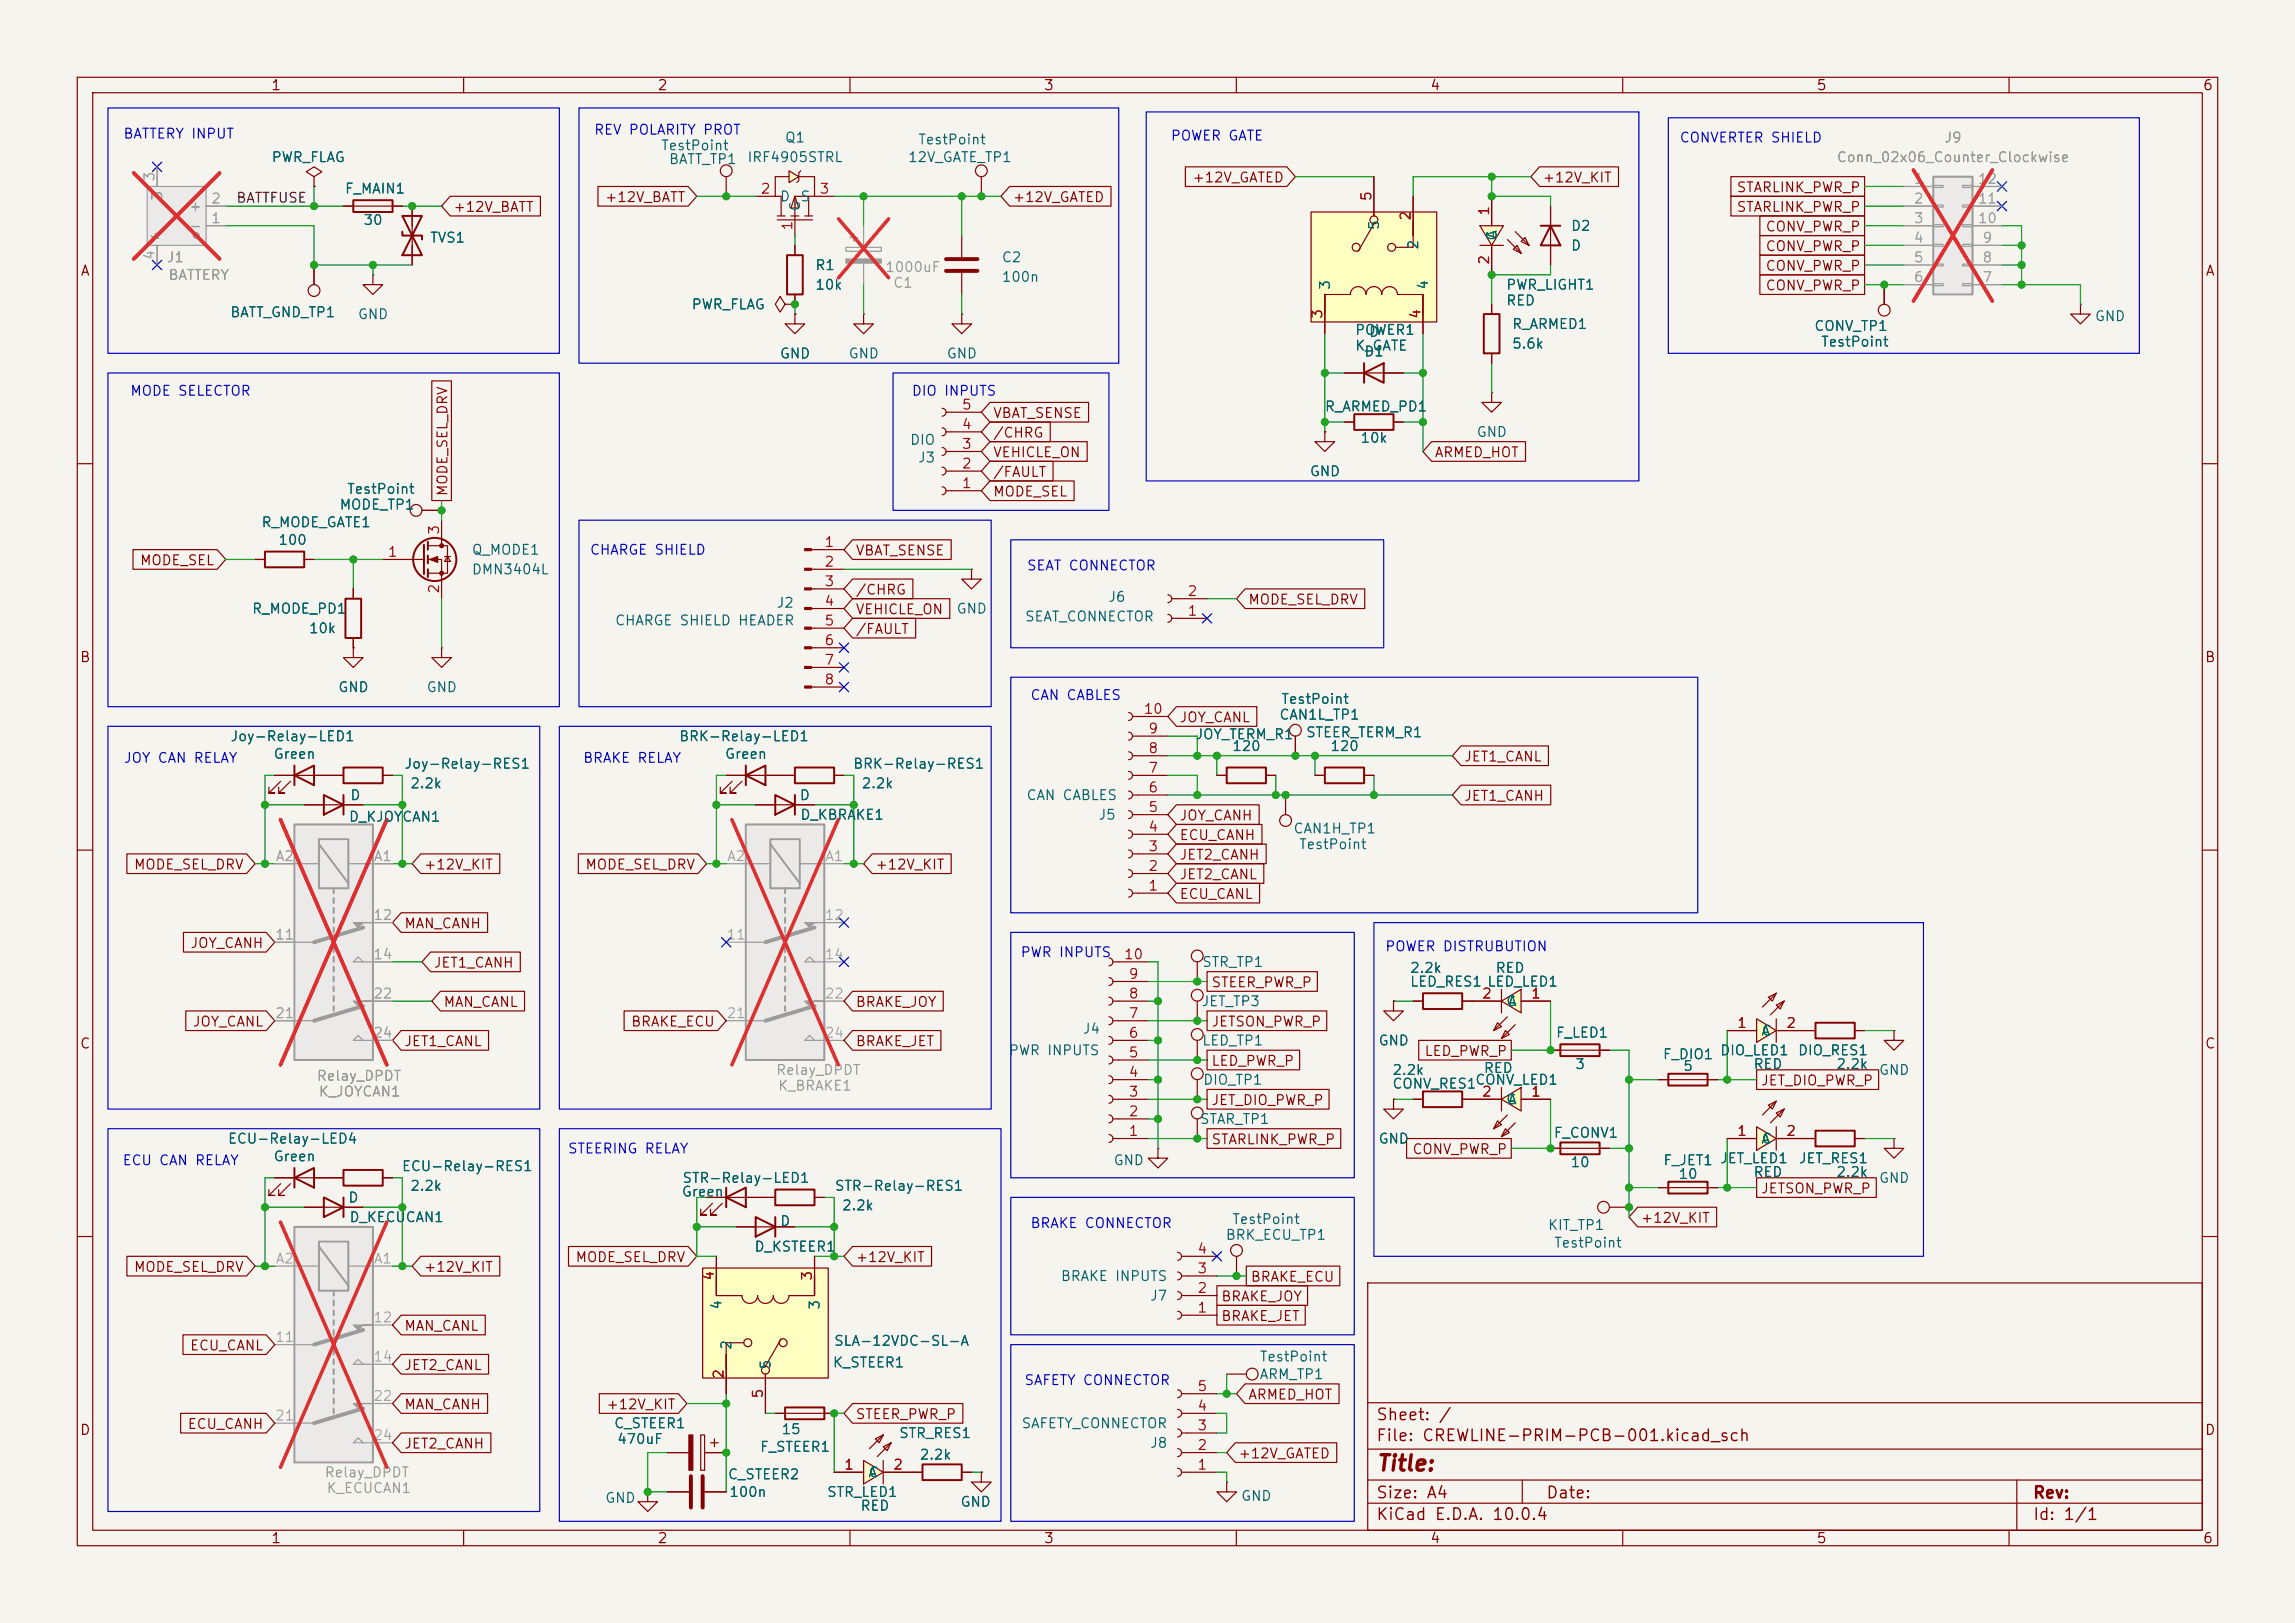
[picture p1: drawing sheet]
<svg xmlns="http://www.w3.org/2000/svg" width="297mm" height="210mm" viewBox="0 0 297 210" stroke-linecap="round" stroke-linejoin="round" font-family="sans-serif">
<defs><g id="words">
<text font-size="2" fill="#840000" x="178" y="190.8">Title:</text>
<g font-size="1.5" fill="#840000">
<text x="178" y="184.2">Sheet: /</text>
<text x="178" y="186.9">File: CREWLINE-PRIM-PCB-001.kicad_sch</text>
<text x="178" y="197.1">KiCad E.D.A. 10.0.4</text>
<text x="178" y="194.3">Size: A4</text>
<text x="200" y="194.3">Date:</text>
<text x="263" y="194.3">Rev:</text>
<text x="263" y="197.1">Id: 1/1</text>
</g>
<g font-size="1.3" fill="#840000">
<text x="35" y="12">1</text>
<text x="85" y="12">2</text>
<text x="135" y="12">3</text>
<text x="185" y="12">4</text>
<text x="235" y="12">5</text>
<text x="285" y="12">6</text>
<text x="154.2" y="23.9">+12V_GATED</text>
<text x="199.5" y="23.9">+12V_KIT</text>
<text x="58.6" y="27.7">+12V_BATT</text>
<text x="78.2" y="26.5">+12V_BATT</text>
<text x="131" y="26.5">+12V_GATED</text>
<text x="224.7" y="27.7">STARLINK_PWR_P</text>
<text x="224.7" y="25.2">STARLINK_PWR_P</text>
<text x="10.3" y="36">A</text>
<text x="228.4" y="30.3">CONV_PWR_P</text>
<text x="228.4" y="32.8">CONV_PWR_P</text>
<text x="228.4" y="35.4">CONV_PWR_P</text>
<text x="285.3" y="36">A</text>
<text x="228.4" y="37.9">CONV_PWR_P</text>
<text x="128.4" y="56.9">/CHRG</text>
<text x="128.4" y="54.4">VBAT_SENSE</text>
<text x="128.4" y="59.5">VEHICLE_ON</text>
<text x="185.6" y="59.5">ARMED_HOT</text>
<text x="58.2" y="64.3" transform="rotate(-90 58.2 64.3)">MODE_SEL_DRV</text>
<text x="128.4" y="62">/FAULT</text>
<text x="128.4" y="64.6">MODE_SEL</text>
<text x="18" y="73.5">MODE_SEL</text>
<text x="110.6" y="77.3">/CHRG</text>
<text x="110.6" y="72.2">VBAT_SENSE</text>
<text x="110.6" y="79.8">VEHICLE_ON</text>
<text x="110.6" y="82.3">/FAULT</text>
<text x="161.4" y="78.5">MODE_SEL_DRV</text>
<text x="10.3" y="86">B</text>
<text x="285.3" y="86">B</text>
<text x="152.6" y="93.8">JOY_CANL</text>
<text x="189.4" y="98.9">JET1_CANL</text>
<text x="152.6" y="106.5">JOY_CANH</text>
<text x="189.4" y="103.9">JET1_CANH</text>
<text x="17.2" y="112.8">MODE_SEL_DRV</text>
<text x="54.8" y="112.8">+12V_KIT</text>
<text x="75.7" y="112.8">MODE_SEL_DRV</text>
<text x="113.2" y="112.8">+12V_KIT</text>
<text x="152.6" y="111.6">JET2_CANH</text>
<text x="152.6" y="109">ECU_CANH</text>
<text x="152.6" y="116.6">ECU_CANL</text>
<text x="152.6" y="114.1">JET2_CANL</text>
<text x="24.6" y="123">JOY_CANH</text>
<text x="52.2" y="120.4">MAN_CANH</text>
<text x="56" y="125.5">JET1_CANH</text>
<text x="57.3" y="130.6">MAN_CANL</text>
<text x="110.6" y="130.6">BRAKE_JOY</text>
<text x="156.7" y="128.1">STEER_PWR_P</text>
<text x="10.3" y="136">C</text>
<text x="24.9" y="133.1">JOY_CANL</text>
<text x="52.2" y="135.7">JET1_CANL</text>
<text x="81.6" y="133.1">BRAKE_ECU</text>
<text x="110.6" y="135.7">BRAKE_JET</text>
<text x="156.7" y="133.1">JETSON_PWR_P</text>
<text x="184.3" y="137">LED_PWR_P</text>
<text x="285.3" y="136">C</text>
<text x="156.7" y="143.3">JET_DIO_PWR_P</text>
<text x="156.7" y="138.2">LED_PWR_P</text>
<text x="227.8" y="140.8">JET_DIO_PWR_P</text>
<text x="156.7" y="148.4">STARLINK_PWR_P</text>
<text x="182.7" y="149.7">CONV_PWR_P</text>
<text x="227.8" y="154.7">JETSON_PWR_P</text>
<text x="212.2" y="158.5">+12V_KIT</text>
<text x="17.2" y="164.9">MODE_SEL_DRV</text>
<text x="54.8" y="164.9">+12V_KIT</text>
<text x="74.4" y="163.6">MODE_SEL_DRV</text>
<text x="110.6" y="163.6">+12V_KIT</text>
<text x="161.8" y="166.2">BRAKE_ECU</text>
<text x="52.2" y="172.5">MAN_CANL</text>
<text x="158" y="168.7">BRAKE_JOY</text>
<text x="158" y="171.2">BRAKE_JET</text>
<text x="24.5" y="175.1">ECU_CANL</text>
<text x="52.2" y="177.6">JET2_CANL</text>
<text x="10.3" y="186">D</text>
<text x="24.2" y="185.2">ECU_CANH</text>
<text x="52.2" y="182.7">MAN_CANH</text>
<text x="78.4" y="182.7">+12V_KIT</text>
<text x="110.6" y="183.9">STEER_PWR_P</text>
<text x="161.4" y="181.4">ARMED_HOT</text>
<text x="285.3" y="186">D</text>
<text x="52.2" y="187.8">JET2_CANH</text>
<text x="160.2" y="189">+12V_GATED</text>
<text x="35" y="200">1</text>
<text x="85" y="200">2</text>
<text x="135" y="200">3</text>
<text x="185" y="200">4</text>
<text x="235" y="200">5</text>
<text x="285" y="200">6</text>
</g>
<g font-size="1.3" fill="#0000c2">
<text x="76.8" y="17.7">REV POLARITY PROT</text>
<text x="15.9" y="18.2">BATTERY INPUT</text>
<text x="151.4" y="18.5">POWER GATE</text>
<text x="217.3" y="18.8">CONVERTER SHIELD</text>
<text x="16.8" y="51.5">MODE SELECTOR</text>
<text x="117.9" y="51.5">DIO INPUTS</text>
<text x="76.2" y="72.1">CHARGE SHIELD</text>
<text x="132.8" y="74.1">SEAT CONNECTOR</text>
<text x="133.3" y="90.9">CAN CABLES</text>
<text x="15.9" y="99">JOY CAN RELAY</text>
<text x="75.4" y="99">BRAKE RELAY</text>
<text x="132" y="124.2">PWR INPUTS</text>
<text x="179.2" y="123.4">POWER DISTRUBUTION</text>
<text x="73.4" y="149.6">STEERING RELAY</text>
<text x="15.8" y="151.1">ECU CAN RELAY</text>
<text x="133.3" y="159.2">BRAKE CONNECTOR</text>
<text x="132.5" y="179.5">SAFETY CONNECTOR</text>
</g>
<g font-size="1.3" fill="#a5a4a2">
<text x="20.3" y="23.6" transform="rotate(-90 20.3 23.6)">3</text>
<text x="27.2" y="29.2">1</text>
<text x="27.2" y="26.6">2</text>
<text x="247.6" y="24.1">1</text>
<text x="247.6" y="26.6">2</text>
<text x="247.6" y="29.2">3</text>
<text x="255.9" y="29.2">10</text>
<text x="255.9" y="26.6">11</text>
<text x="255.9" y="24.1">12</text>
<text x="20.3" y="33.7" transform="rotate(-90 20.3 33.7)">4</text>
<text x="247.6" y="31.7">4</text>
<text x="247.6" y="34.3">5</text>
<text x="256.5" y="34.3">8</text>
<text x="256.5" y="31.7">9</text>
<text x="247.6" y="36.8">6</text>
<text x="256.5" y="36.8">7</text>
<text x="35.6" y="111.7">A2</text>
<text x="48.3" y="111.7">A1</text>
<text x="94" y="111.7">A2</text>
<text x="106.7" y="111.7">A1</text>
<text x="48.2" y="119.4">12</text>
<text x="106.6" y="119.4">12</text>
<text x="35.5" y="121.9">11</text>
<text x="48.2" y="124.4">14</text>
<text x="93.9" y="121.9">11</text>
<text x="106.6" y="124.4">14</text>
<text x="48.2" y="129.5">22</text>
<text x="106.6" y="129.5">22</text>
<text x="35.5" y="132.1">21</text>
<text x="48.2" y="134.6">24</text>
<text x="93.9" y="132.1">21</text>
<text x="106.6" y="134.6">24</text>
<text x="35.6" y="163.8">A2</text>
<text x="48.3" y="163.8">A1</text>
<text x="35.5" y="174">11</text>
<text x="48.2" y="171.4">12</text>
<text x="48.2" y="176.5">14</text>
<text x="35.5" y="184.1">21</text>
<text x="48.2" y="181.6">22</text>
<text x="48.2" y="186.7">24</text>
</g>
<g font-size="1.3" fill="#006464">
<text x="35.1" y="21.3">PWR_FLAG</text>
<text x="85.5" y="19.8">TestPoint</text>
<text x="86.5" y="21.5">BATT_TP1</text>
<text x="96.6" y="21.3">IRF4905STRL</text>
<text x="101.5" y="18.8">Q1</text>
<text x="117.4" y="21.3">12V_GATE_TP1</text>
<text x="118.7" y="19">TestPoint</text>
<text x="44.5" y="25.4">F_MAIN1</text>
<text x="46.9" y="29.4">30</text>
<text x="100.8" y="26.4">D</text>
<text x="103.5" y="26.4">S</text>
<text x="103.8" y="27.4" transform="rotate(-90 103.8 27.4)">G</text>
<text x="178.8" y="29.9" transform="rotate(-90 178.8 29.9)">5</text>
<text x="55.6" y="31.7">TVS1</text>
<text x="105.4" y="35.3">R1</text>
<text x="129.5" y="34.2">C2</text>
<text x="183.9" y="32.4" transform="rotate(-90 183.9 32.4)">2</text>
<text x="194" y="31.2" transform="rotate(-90 194 31.2)">C</text>
<text x="194" y="31" transform="rotate(-90 194 31)">A</text>
<text x="203.2" y="30.2">D2</text>
<text x="203.2" y="32.7">D</text>
<text x="29.7" y="41.4">BATT_GND_TP1</text>
<text x="46.2" y="41.6">GND</text>
<text x="89.4" y="40.3">PWR_FLAG</text>
<text x="105.4" y="37.8">10k</text>
<text x="129.5" y="36.8">100n</text>
<text x="172.4" y="37.6" transform="rotate(-90 172.4 37.6)">3</text>
<text x="185.1" y="37.6" transform="rotate(-90 185.1 37.6)">4</text>
<text x="194.8" y="37.8">PWR_LIGHT1</text>
<text x="194.8" y="39.8">RED</text>
<text x="271" y="41.9">GND</text>
<text x="100.8" y="46.7">GND</text>
<text x="109.7" y="46.7">GND</text>
<text x="122.4" y="46.7">GND</text>
<text x="175.3" y="43.6">POWER1</text>
<text x="175.3" y="45.7">K_GATE</text>
<text x="176.5" y="46.4">D1</text>
<text x="177.1" y="43.9">D</text>
<text x="195.6" y="42.9">R_ARMED1</text>
<text x="195.6" y="45.4">5.6k</text>
<text x="234.7" y="43.1">CONV_TP1</text>
<text x="235.6" y="45.2">TestPoint</text>
<text x="171.4" y="53.5">R_ARMED_PD1</text>
<text x="117.7" y="57.9">DIO</text>
<text x="176" y="57.6">10k</text>
<text x="191" y="56.9">GND</text>
<text x="44.8" y="64.2">TestPoint</text>
<text x="118.7" y="60.2">J3</text>
<text x="169.4" y="61.9">GND</text>
<text x="33.7" y="68.5">R_MODE_GATE1</text>
<text x="35.9" y="70.8">100</text>
<text x="43.9" y="66.2">MODE_TP1</text>
<text x="61" y="72.1">Q_MODE1</text>
<text x="61" y="74.6">DMN3404L</text>
<text x="32.5" y="79.7">R_MODE_PD1</text>
<text x="39.9" y="82.3">10k</text>
<text x="79.5" y="81.2">CHARGE SHIELD HEADER</text>
<text x="100.4" y="78.9">J2</text>
<text x="123.7" y="79.7">GND</text>
<text x="132.6" y="80.7">SEAT_CONNECTOR</text>
<text x="143.3" y="78.2">J6</text>
<text x="43.7" y="89.9">GND</text>
<text x="55.1" y="89.9">GND</text>
<text x="154.6" y="96">JOY_TERM_R1</text>
<text x="165.5" y="93.4">CAN1L_TP1</text>
<text x="165.7" y="91.4">TestPoint</text>
<text x="168.9" y="95.7">STEER_TERM_R1</text>
<text x="29.7" y="96.2">Joy-Relay-LED1</text>
<text x="35.3" y="98.5">Green</text>
<text x="52.2" y="99.8">Joy-Relay-RES1</text>
<text x="87.8" y="96.2">BRK-Relay-LED1</text>
<text x="93.7" y="98.5">Green</text>
<text x="110.3" y="99.8">BRK-Relay-RES1</text>
<text x="159.4" y="97.5">120</text>
<text x="172.1" y="97.5">120</text>
<text x="45.1" y="106.6">D_KJOYCAN1</text>
<text x="45.2" y="103.8">D</text>
<text x="53" y="102.3">2.2k</text>
<text x="103.4" y="103.8">D</text>
<text x="103.5" y="106.4">D_KBRAKE1</text>
<text x="111.4" y="102.3">2.2k</text>
<text x="132.7" y="103.8">CAN CABLES</text>
<text x="142.1" y="106.4">J5</text>
<text x="167.3" y="108.2">CAN1H_TP1</text>
<text x="168" y="110.2">TestPoint</text>
<text x="155.5" y="125.4">STR_TP1</text>
<text x="155.4" y="130.5">JET_TP3</text>
<text x="182.4" y="128">LED_RES1 LED_LED1</text>
<text x="182.4" y="126.2">2.2k</text>
<text x="193.5" y="126.2">RED</text>
<text x="194.8" y="130.5">C</text>
<text x="195.1" y="130.5">A</text>
<text x="130.5" y="136.9">PWR INPUTS</text>
<text x="140" y="134.1">J4</text>
<text x="155.5" y="135.6">LED_TP1</text>
<text x="178.3" y="135.6">GND</text>
<text x="201.3" y="134.6">F_LED1</text>
<text x="215.1" y="137.4">F_DIO1</text>
<text x="222.5" y="136.9">DIO_LED1</text>
<text x="227.8" y="134.3">A</text>
<text x="227.9" y="134.3">C</text>
<text x="232.6" y="136.9">DIO_RES1</text>
<text x="155.6" y="140.7">DIO_TP1</text>
<text x="180.1" y="139.4">2.2k</text>
<text x="180.1" y="141.2">CONV_RES1</text>
<text x="190.8" y="140.7">CONV_LED1</text>
<text x="191.9" y="139.1">RED</text>
<text x="194.8" y="143.2">C</text>
<text x="195.1" y="143.2">A</text>
<text x="203.8" y="138.6">3</text>
<text x="217.7" y="138.9">5</text>
<text x="226.8" y="138.6">RED</text>
<text x="237.5" y="138.6">2.2k</text>
<text x="243.1" y="139.4">GND</text>
<text x="29.4" y="148.3">ECU-Relay-LED4</text>
<text x="155.2" y="145.8">STAR_TP1</text>
<text x="178.3" y="148.3">GND</text>
<text x="201" y="147.5">F_CONV1</text>
<text x="227.8" y="148.3">A</text>
<text x="227.9" y="148.3">C</text>
<text x="35.3" y="150.6">Green</text>
<text x="45" y="155.9">D</text>
<text x="51.9" y="151.8">ECU-Relay-RES1</text>
<text x="53" y="154.4">2.2k</text>
<text x="88.1" y="155.1">Green</text>
<text x="88.2" y="153.4">STR-Relay-LED1</text>
<text x="107.9" y="154.4">STR-Relay-RES1</text>
<text x="144" y="151.1">GND</text>
<text x="203.2" y="151.3">10</text>
<text x="215.2" y="151.1">F_JET1 JET_LED1</text>
<text x="217.1" y="152.9">10</text>
<text x="226.8" y="152.6">RED</text>
<text x="232.7" y="150.8">JET_RES1</text>
<text x="237.5" y="152.6">2.2k</text>
<text x="243.1" y="153.4">GND</text>
<text x="45.1" y="158.5">D_KECUCAN1</text>
<text x="100.9" y="159">D</text>
<text x="108.9" y="156.9">2.2k</text>
<text x="158.5" y="160.7">BRK_ECU_TP1</text>
<text x="159.4" y="158.7">TestPoint</text>
<text x="200.2" y="159.5">KIT_TP1</text>
<text x="201" y="161.8">TestPoint</text>
<text x="97.5" y="162.3">D_KSTEER1</text>
<text x="137.2" y="166.1">BRAKE INPUTS</text>
<text x="93.7" y="169.6" transform="rotate(-90 93.7 169.6)">4</text>
<text x="106.4" y="169.6" transform="rotate(-90 106.4 169.6)">3</text>
<text x="148.7" y="168.6">J7</text>
<text x="95" y="174.8" transform="rotate(-90 95 174.8)">2</text>
<text x="100" y="177.3" transform="rotate(-90 100 177.3)">5</text>
<text x="107.7" y="177.2">K_STEER1</text>
<text x="107.8" y="174.5">SLA-12VDC-SL-A</text>
<text x="162.9" y="178.8">ARM_TP1</text>
<text x="162.9" y="176.5">TestPoint</text>
<text x="79.4" y="185.1">C_STEER1</text>
<text x="101.1" y="185.9">15</text>
<text x="132.1" y="185.1">SAFETY_CONNECTOR</text>
<text x="79.8" y="187.2">470uF</text>
<text x="94.1" y="191.7">C_STEER2</text>
<text x="98.3" y="188.2">F_STEER1</text>
<text x="112.3" y="191.5">A</text>
<text x="112.3" y="191.5">C</text>
<text x="116.3" y="186.4">STR_RES1</text>
<text x="118.9" y="189.2">2.2k</text>
<text x="148.7" y="187.7">J8</text>
<text x="78.2" y="194.8">GND</text>
<text x="94.3" y="194">100n</text>
<text x="106.9" y="194">STR_LED1</text>
<text x="111.3" y="195.8">RED</text>
<text x="124.2" y="195.3">GND</text>
<text x="160.5" y="194.5">GND</text>
</g>
<g font-size="1.3" fill="#939391">
<text x="237.6" y="21.3">Conn_02x06_Counter_Clockwise</text>
<text x="251.5" y="18.8">J9</text>
<text x="21.3" y="26.1" transform="rotate(-90 21.3 26.1)">3</text>
<text x="24.4" y="27.6">+</text>
<text x="21.3" y="31.2" transform="rotate(-90 21.3 31.2)">4</text>
<text x="21.5" y="34.2">J1</text>
<text x="24.4" y="30.2">-</text>
<text x="114.5" y="35.5">1000uF</text>
<text x="21.7" y="36.5">BATTERY</text>
<text x="115.5" y="37.5">C1</text>
<text x="40.9" y="140.2">Relay_DPDT</text>
<text x="41.2" y="142.2">K_JOYCAN1</text>
<text x="100.3" y="139.4">Relay_DPDT</text>
<text x="100.6" y="141.4">K_BRAKE1</text>
<text x="41.9" y="191.5">Relay_DPDT</text>
<text x="42.2" y="193.5">K_ECUCAN1</text>
</g>
<text font-size="1.3" fill="#0f0f0f" x="30.5" y="26.5">BATTFUSE</text>
<g font-size="1.3" fill="#a90000">
<text x="98.4" y="25.4">2</text>
<text x="102.8" y="29.9" transform="rotate(-90 102.8 29.9)">1</text>
<text x="106" y="25.4">3</text>
<text x="177.8" y="26.1" transform="rotate(-90 177.8 26.1)">5</text>
<text x="182.9" y="28.6" transform="rotate(-90 182.9 28.6)">2</text>
<text x="193" y="28" transform="rotate(-90 193 28)">1</text>
<text x="193" y="34.4" transform="rotate(-90 193 34.4)">2</text>
<text x="171.4" y="41.3" transform="rotate(-90 171.4 41.3)">3</text>
<text x="184.1" y="41.3" transform="rotate(-90 184.1 41.3)">4</text>
<text x="124.4" y="53.3">5</text>
<text x="124.4" y="58.4">3</text>
<text x="124.4" y="55.9">4</text>
<text x="124.4" y="63.5">1</text>
<text x="124.4" y="60.9">2</text>
<text x="57.1" y="69.3" transform="rotate(-90 57.1 69.3)">3</text>
<text x="106.6" y="71.1">1</text>
<text x="50.1" y="72.4">1</text>
<text x="57.1" y="76.9" transform="rotate(-90 57.1 76.9)">2</text>
<text x="106.6" y="73.6">2</text>
<text x="106.6" y="76.2">3</text>
<text x="153.6" y="77.4">2</text>
<text x="106.6" y="78.7">4</text>
<text x="106.6" y="81.3">5</text>
<text x="106.6" y="83.8">6</text>
<text x="153.6" y="80">1</text>
<text x="106.6" y="86.3">7</text>
<text x="106.6" y="88.9">8</text>
<text x="147.9" y="92.7">10</text>
<text x="148.5" y="95.2">9</text>
<text x="148.5" y="100.3">7</text>
<text x="148.5" y="97.8">8</text>
<text x="148.5" y="107.9">4</text>
<text x="148.5" y="105.4">5</text>
<text x="148.5" y="102.8">6</text>
<text x="148.5" y="113">2</text>
<text x="148.5" y="110.5">3</text>
<text x="148.5" y="115.5">1</text>
<text x="145.4" y="124.4">10</text>
<text x="146" y="129.5">8</text>
<text x="146" y="127">9</text>
<text x="191.7" y="129.5">2</text>
<text x="198" y="129.5">1</text>
<text x="146" y="137.1">5</text>
<text x="146" y="134.6">6</text>
<text x="146" y="132.1">7</text>
<text x="224.7" y="133.3">1</text>
<text x="231.1" y="133.3">2</text>
<text x="146" y="142.2">3</text>
<text x="146" y="139.7">4</text>
<text x="191.7" y="142.2">2</text>
<text x="198" y="142.2">1</text>
<text x="146" y="147.3">1</text>
<text x="146" y="144.8">2</text>
<text x="224.7" y="147.3">1</text>
<text x="231.1" y="147.3">2</text>
<text x="92.7" y="165.8" transform="rotate(-90 92.7 165.8)">4</text>
<text x="105.4" y="165.8" transform="rotate(-90 105.4 165.8)">3</text>
<text x="154.9" y="167.6">2</text>
<text x="154.9" y="165.1">3</text>
<text x="154.9" y="162.5">4</text>
<text x="154.9" y="170.2">1</text>
<text x="94" y="178.5" transform="rotate(-90 94 178.5)">2</text>
<text x="99" y="181" transform="rotate(-90 99 181)">5</text>
<text x="154.9" y="185.4">3</text>
<text x="154.9" y="182.9">4</text>
<text x="154.9" y="180.3">5</text>
<text x="109.1" y="190.5">1</text>
<text x="115.5" y="190.5">2</text>
<text x="154.9" y="190.5">1</text>
<text x="154.9" y="187.9">2</text>
</g>
</g></defs>
<path d="M0 0h297v210h-297z" fill="#f5f4ef" stroke="#f5f4ef" stroke-width=".13"/>
<g fill="none" stroke="#840000" stroke-width=".15">
<path d="M10 10h277v190h-277zM12 12h273v186h-273zM60 10v2M110 10v2M160 10v2M210 10v2M260 10v2M243.8 36.8v2.6M10 60h2M45.7 76.2v1.3M54.6 66h2.5M285 60h2"/>
<path d="M45.7 82.6v1.2M10 110h2M170.2 100.3h1.2M176.5 100.3h1.3M285 110h2M10 160h2M177 166h108v32h-108zM285 160h2M60 198v2M110 198v2M160 198v2M177 194.5h108"/>
<path d="M177 191.5h108M177 187.5h108M177 181.5h108M197 191.5v3M210 198v2M260 198v2M261 191.5v6.5"/>
<circle cx="243.8" cy="40.1" r=".76"/>
<circle cx="53.8" cy="66" r=".76"/>
</g>
<path d="M44.7 77.5h2v5.1h-2zM171.4 99.3h5.1v2h-5.1z" fill="none" stroke="#840000" stroke-width=".25"/>
<path d="M250.2 22.9h5.1v15.2h-5.1z" fill="#ebeae8"/>
<path d="M250.2 22.9h5.1v15.2h-5.1z" fill="none" stroke="#9c9b98" stroke-width=".25"/>
<g fill="none" stroke="#9c9b98" stroke-width=".15">
<path d="M246.4 24.1h3.8M246.4 26.7h3.8M246.4 29.2h3.8M246.4 31.8h3.8M246.4 34.3h3.8M246.4 36.8h3.8M250.2 24h1.3v.3h-1.3zM250.2 26.5h1.3v.3h-1.3zM250.2 29.1h1.3v.2h-1.3zM250.2 31.6h1.3v.3h-1.3zM250.2 34.2h1.3v.2h-1.3zM250.2 36.7h1.3v.3h-1.3z"/>
<path d="M254 24h1.3v.3h-1.3zM254 26.5h1.3v.3h-1.3zM254 29.1h1.3v.2h-1.3zM254 31.6h1.3v.3h-1.3zM254 34.2h1.3v.2h-1.3zM254 36.7h1.3v.3h-1.3zM255.3 24.1h3.8M255.3 26.7h3.8M255.3 29.2h3.8M255.3 31.8h3.8M255.3 34.3h3.8M255.3 36.8h3.8"/>
</g>
<path d="M247.6 22l10.2 17M257.8 22l-10.2 17" fill="none" stroke="#e12e31" stroke-width=".46"/>
<path d="M269.2 39.4v1.2h1.3l-1.3 1.3-1.2-1.3h1.2M269.2 39.4h.1M233.7 133.4h1.2M240 133.4h1.3M35.6 152.4h8.8M36.3 153.2l-1.5 1.5h.8h-.8v-.8M37.6 153.2l-1.5 1.5h.7h-.7v-.8M39.4 156.2h7.6M49.5 152.4h1.3" fill="none" stroke="#840000" stroke-width=".15"/>
<path d="M234.9 132.3h5.1v2.1h-5.1zM38.1 152.4l2.5-1.3v2.6zM38.1 151.1v2.6M41.9 154.9l2.5 1.3-2.5 1.3zM44.4 151.4h5.1v2h-5.1zM44.4 154.9v2.6" fill="none" stroke="#840000" stroke-width=".25"/>
<path d="M38.1 158.8h10.2v30.4h-10.2z" fill="#ebeae8"/>
<g fill="none" stroke="#9c9b98" stroke-width=".25">
<path d="M38.1 158.8h10.2v30.4h-10.2zM41.3 160.7h3.8v6.3h-3.8zM41.3 161.3l3.8 5.1M43.2 167v.6M43.2 168.3v.6M43.2 169.5v.7M43.2 170.8v.7M43.2 172.1v.6M43.2 173.4v.6M43.2 174.6v.7M43.2 175.9v.6M43.2 177.2v.6"/>
<path d="M43.2 178.4v.7M43.2 179.7v.6M43.2 181v.6M43.2 182.2v.7"/>
</g>
<path d="M35.6 163.8h5.7M35.6 174h5M45.1 163.8h5.7M47 176.5l-.6-.6-.7 .6h5.1M48.3 171.5h2.5M35.6 184.2h5M47 186.7l-.6-.6-.7 .6h5.1M48.3 181.6h2.5" fill="none" stroke="#9c9b98" stroke-width=".15"/>
<g fill="#9c9b98" stroke="#9c9b98" stroke-width=".15">
<path d="M45.7 171.5h2.6h-1.3l-.6 .6z"/>
<path d="M45.7 181.6h2.6h-1.3l-.6 .6z"/>
</g>
<path d="M47 172.1l-6.4 1.9M47 182.2l-6.4 2" fill="none" stroke="#9c9b98" stroke-width=".51"/>
<path d="M36.3 158.1l13.8 31.8M50.1 158.1l-13.8 31.8" fill="none" stroke="#e12e31" stroke-width=".46"/>
<g fill="#ffffc2">
<path d="M227.3 131.8l2.6 1.6-2.6 1.5z"/>
<path d="M228.8 129l1.1-.5-.5 1z"/>
<path d="M229.9 130.1l1-.6-.5 1.1z"/>
</g>
<path d="M200.7 135.9h7.6M223.5 133.4h3.8M227.3 131.8l2.6 1.6-2.6 1.5zM228.8 129l1.1-.5-.5 1zM229.9 130.1l1-.6-.5 1.1zM229.9 128.5l-1.8 1.8M229.9 131.8v3.1M229.9 133.4h3.8M230.9 129.5l-1.8 1.8" fill="none" stroke="#840000" stroke-width=".15"/>
<path d="M201.9 135.1h5.1v1.6h-5.1z" fill="none" stroke="#840000" stroke-width=".25"/>
<g fill="#ffffc2">
<path d="M227.3 145.8l2.6 1.5-2.6 1.5z"/>
<path d="M228.8 143l1.1-.5-.5 1z"/>
<path d="M229.9 144l1-.5-.5 1z"/>
</g>
<path d="M101.6 100.3h1.3M107.9 100.3h1.3M223.5 147.3h3.8M227.3 145.8l2.6 1.5-2.6 1.5zM228.8 143l1.1-.5-.5 1zM229.9 144l1-.5-.5 1zM229.9 142.5l-1.8 1.8M229.9 145.8v3M229.9 147.3h3.8M230.9 143.5l-1.8 1.8" fill="none" stroke="#840000" stroke-width=".15"/>
<path d="M102.9 99.3h5v2h-5z" fill="none" stroke="#840000" stroke-width=".25"/>
<path d="M96.5 106.7h10.2v30.5h-10.2z" fill="#ebeae8"/>
<g fill="none" stroke="#9c9b98" stroke-width=".25">
<path d="M96.5 106.7h10.2v30.5h-10.2zM99.7 108.6h3.8v6.3h-3.8zM99.7 109.2l3.8 5.1M101.6 114.9v.7M101.6 116.2v.6M101.6 117.5v.6M101.6 118.7v.7M101.6 120v.7M101.6 121.3v.6M101.6 122.6v.6M101.6 123.8v.7M101.6 125.1v.6"/>
<path d="M101.6 126.4v.6M101.6 127.6v.7M101.6 128.9v.6M101.6 130.2v.6"/>
</g>
<path d="M94 111.8h5.7M103.5 111.8h5.7M106.7 119.4h2.5M94 121.9h5.1M94 132.1h5.1M105.4 124.5l-.6-.7-.7 .7h5.1M105.4 134.6l-.6-.6-.7 .6h5.1M106.7 129.5h2.5" fill="none" stroke="#9c9b98" stroke-width=".15"/>
<g fill="#9c9b98" stroke="#9c9b98" stroke-width=".15">
<path d="M104.1 119.4h2.6h-1.3l-.6 .6z"/>
<path d="M104.1 129.5h2.6h-1.3l-.6 .7z"/>
</g>
<path d="M105.4 120l-6.3 1.9M105.4 130.2l-6.3 1.9" fill="none" stroke="#9c9b98" stroke-width=".51"/>
<path d="M94.7 106.1l13.8 31.7M108.5 106.1l-13.8 31.7" fill="none" stroke="#e12e31" stroke-width=".46"/>
<path d="M215.9 138.9h5.1v1.6h-5.1zM215.9 152.9h5.1v1.5h-5.1zM234.9 146.3h5.1v2h-5.1z" fill="none" stroke="#840000" stroke-width=".25"/>
<path d="M214.6 139.7h7.6M214.6 153.7h7.6M233.7 147.3h1.2M240 147.3h1.3" fill="none" stroke="#840000" stroke-width=".15"/>
<path d="M169.7 27.4h16.2v14.3h-16.2z" fill="#ffffc2"/>
<g fill="none" stroke="#840000" stroke-width=".15">
<path d="M53.3 26.7v7.6M169.7 27.4h16.2v14.3h-16.2zM171.4 38.1v5.1M177.8 29l-2 3.5M177.8 22.9v5M182.9 28.7v3.3h-2.3M182.9 25.4v5.1M184.1 38.1v5.1M193 39.4v1.2M171.4 40.6v-2.5h3.3a1.01 1.01 0 0 1 1.1-1 1.01 1.01 0 0 1 1 1 1.02 1.02 0 0 1 1-1 1.02 1.02 0 0 1 1 1 1.01 1.01 0 0 1 1-1 1.01 1.01 0 0 1 1.1 1h3.2v2.5M174 48.3h7.6M174 54.6h1.3"/>
<path d="M180.3 54.6h1.3M193 50.8v1.3h1.3l-1.3 1.2-1.2-1.2h1.2M193 50.8h.1M193 45.7v1.3"/>
<circle cx="175.5" cy="32" r=".51"/>
<circle cx="177.8" cy="28.5" r=".51"/>
<circle cx="180.1" cy="32" r=".51"/>
</g>
<path d="M52.1 27.9h2.5l-2.5 5.1h2.5zM52.1 30v.5h2.5v.5M175.3 53.6h5v2h-5zM176.5 48.3l2.6-1.3v2.5zM176.5 47v2.5M192 40.6h2.1v5.1h-2.1z" fill="none" stroke="#840000" stroke-width=".25"/>
<g fill="#ffffc2">
<path d="M191.5 29.2h3.1l-1.6 2.6z"/>
<path d="M196.8 31.2l.6-.5 .5 1.1z"/>
<path d="M195.8 32.3l.5-.5 .5 1z"/>
</g>
<g fill="none" stroke="#840000" stroke-width=".15">
<path d="M191.5 29.2h3.1l-1.6 2.6zM191.5 31.8h3.1M193 25.4v3.8M193 31.8v3.8M195.1 31l1.7 1.8M195.8 32.3l.5-.5 .5 1zM196.1 30l1.8 1.8M196.8 31.2l.6-.5 .5 1.1zM200.7 26.7v7.6M97.8 104.1h7.6M200.7 148.6h7.6M208.3 156.2h2.5"/>
<circle cx="207.5" cy="156.2" r=".76"/>
</g>
<path d="M199.4 29.2h2.5M200.7 29.2l1.2 2.6h-2.5zM100.3 102.9l2.6 1.2-2.6 1.3zM102.9 102.9v2.5M201.9 147.8h5.1v1.6h-5.1z" fill="none" stroke="#840000" stroke-width=".25"/>
<g fill="#ffffc2">
<path d="M194.3 142.2l2.5-1.5v3.1z"/>
<path d="M194.8 146.1l.5 .5-1 .5z"/>
<path d="M193.8 145l.5 .5-1 .6z"/>
</g>
<g fill="none" stroke="#840000" stroke-width=".15">
<path d="M40.6 34.3v2.5M94 100.3h7.6M94.7 101.1l-1.5 1.5h.8h-.8v-.7M96 101.1l-1.5 1.5h.7h-.7v-.7M245.1 133.4v1.2h1.3l-1.3 1.3-1.3-1.3h1.3M245.1 133.4h.1M190.5 142.2h3.8M193.8 145l.5 .5-1 .6zM194.3 142.2l2.5-1.5v3.1zM194.3 140.7v3.1M194.8 146.1l.5 .5-1 .5zM195.1 144.3l-1.8 1.8"/>
<path d="M196.1 145.3l-1.8 1.8M196.8 142.2h3.9M245.1 147.3v1.3h1.3l-1.3 1.3-1.3-1.3h1.3M245.1 147.3h.1"/>
<circle cx="40.6" cy="37.6" r=".76"/>
</g>
<path d="M96.5 99.1v2.5M96.5 100.3l2.6-1.2v2.5z" fill="none" stroke="#840000" stroke-width=".25"/>
<path d="M19 24.1h7.7v7.7h-7.7z" fill="#ebeae8"/>
<g fill="none" stroke="#9c9b98" stroke-width=".15">
<path d="M19 24.1h7.7v7.7h-7.7zM20.3 21.6v2.5M20.3 31.8v2.5M26.7 29.2h2.5M26.7 26.7h2.5"/>
<circle cx="25.4" cy="30.5" r=".38"/>
</g>
<path d="M17.3 22.4l11.1 11.1M28.4 22.4l-11.1 11.1" fill="none" stroke="#e12e31" stroke-width=".46"/>
<g fill="none" stroke="#840000" stroke-width=".15">
<path d="M40.6 22.9l1.1-.7-1.1-.6-1 .6 1 .7v1.2M40.6 24.1h.1M48.3 35.6v1.2h1.2l-1.2 1.3-1.3-1.3h1.3M48.3 35.6h.1M83.8 193v1.3h1.3l-1.3 1.3-1.3-1.3h1.3M83.8 193h.1M86.4 188h2.8M86.4 193h2.8M90.7 185.7h.5v4.5h-.5zM91.2 188h2.8M91.2 193h2.8M91.9 186.7h1.1"/>
<path d="M92.5 186.2v1M118.1 190.5h1.3M124.5 190.5h1.2"/>
</g>
<path d="M89.2 185.7h.5v4.5h-.5z" fill="#840000" stroke="#840000" stroke-width=".15"/>
<path d="M89.4 191v4.1M90.9 191v4.1" fill="none" stroke="#840000" stroke-width=".51"/>
<path d="M119.4 189.5h5.1v2h-5.1z" fill="none" stroke="#840000" stroke-width=".25"/>
<g fill="#ffffc2">
<path d="M111.8 189l2.5 1.5-2.5 1.5z"/>
<path d="M113.3 186.2l1-.5-.5 1z"/>
<path d="M114.3 187.2l1-.5-.5 1z"/>
</g>
<path d="M180.3 142.2v1.3h1.3l-1.3 1.3-1.2-1.3h1.2M180.3 142.2h.1M107.9 190.5h3.9M111.8 189l2.5 1.5-2.5 1.5zM113.3 186.2l1-.5-.5 1zM114.3 187.2l1-.5-.5 1zM114.3 185.7l-1.8 1.8M114.3 189v3M114.3 190.5h3.8M115.3 186.7l-1.8 1.8" fill="none" stroke="#840000" stroke-width=".15"/>
<g fill="#ffffc2">
<path d="M194.3 129.5l2.5-1.5v3.1z"/>
<path d="M194.8 133.4l.5 .5-1 .5z"/>
<path d="M193.8 132.3l.5 .5-1 .6z"/>
</g>
<g fill="none" stroke="#840000" stroke-width=".15">
<path d="M44.4 26.7h7.7M151.1 79.5a.51 .51 0 0 1 .5 .5 .51 .51 0 0 1-.5 .5M151.1 77a.51 .51 0 0 1 .5 .5 .51 .51 0 0 1-.5 .5M151.6 77.5h4.6M151.6 80h4.6M180.3 129.5v1.3h1.3l-1.3 1.3-1.2-1.3h1.2M180.3 129.5h.1M182.9 129.5h1.2M189.2 129.5h5.1M193.8 132.3l.5 .5-1 .6zM194.3 129.5l2.5-1.5v3.1zM194.3 128v3.1"/>
<path d="M194.8 133.4l.5 .5-1 .5zM195.1 131.6l-1.8 1.8M196.1 132.6l-1.8 1.8M196.8 129.5h3.9M182.9 142.2h1.2M189.2 142.2h1.3M100.3 182.9h7.6M127 190.5v1.3h1.3l-1.3 1.2-1.3-1.2h1.3M127 190.5h.1"/>
</g>
<path d="M45.7 25.9h5.1v1.5h-5.1zM184.1 128.5h5.1v2.1h-5.1zM184.1 141.2h5.1v2.1h-5.1zM101.6 182.1h5.1v1.5h-5.1z" fill="none" stroke="#840000" stroke-width=".25"/>
<path d="M90.9 164.1h16.3v14.2h-16.3z" fill="#ffffc2"/>
<g fill="none" stroke="#840000" stroke-width=".15">
<path d="M111.8 40.6v1.3h1.2l-1.2 1.3-1.3-1.3h1.3M111.8 40.6h.1M171.4 55.9v1.3h1.3l-1.3 1.2-1.2-1.2h1.2M171.4 55.9h.1M125.7 73.7v1.2h1.3l-1.3 1.3-1.2-1.3h1.2M125.7 73.7h.1M167.6 95.3v2.5M35.6 100.3h8.8M36.3 101.1l-1.5 1.5h.8h-.8v-.7M37.6 101.1l-1.5 1.5h.7h-.7v-.7M39.4 104.1h7.6M49.5 100.3h1.3"/>
<path d="M154.9 139.7v2.5M91.4 154.9h8.9M92.2 155.7l-1.5 1.5h.7h-.7v-.7M93.5 155.7l-1.6 1.5h.8h-.8v-.7M95.2 158.8h7.7M105.4 154.9h1.3M154.9 144.8v2.5M90.9 164.1h16.3v14.2h-16.3zM92.7 165.1v2.5h3.3a1.01 1.01 0 0 0 1 1.1 1.01 1.01 0 0 0 1-1.1 1.02 1.02 0 0 0 1.1 1.1 1.02 1.02 0 0 0 1-1.1 1.01 1.01 0 0 0 1 1.1 1.01 1.01 0 0 0 1-1.1h3.3v-2.5M92.7 162.6v5M94 175.3v5M96.3 173.7h-2.3v3.3"/>
<path d="M99.1 177.8v5.1M101.1 173.2l-2 3.6M105.4 162.6v5M152.4 179.8a.51 .51 0 0 1 .5 .5 .51 .51 0 0 1-.5 .5M152.4 169.7a.51 .51 0 0 1 .5 .5 .51 .51 0 0 1-.5 .5M152.4 167.1a.51 .51 0 0 1 .5 .5 .51 .51 0 0 1-.5 .5M152.4 164.6a.51 .51 0 0 1 .5 .5 .51 .51 0 0 1-.5 .5M152.4 162.1a.51 .51 0 0 1 .5 .5 .51 .51 0 0 1-.5 .5M152.9 170.2h4.6M152.9 167.6h4.6M152.9 165.1h4.6M152.9 162.6h4.6"/>
<path d="M158.7 177.8h2.6M160 162.6v2.5M152.4 190a.51 .51 0 0 1 .5 .5 .51 .51 0 0 1-.5 .5M152.4 187.5a.51 .51 0 0 1 .5 .5 .51 .51 0 0 1-.5 .5M152.4 184.9a.51 .51 0 0 1 .5 .5 .51 .51 0 0 1-.5 .5M152.4 182.4a.51 .51 0 0 1 .5 .5 .51 .51 0 0 1-.5 .5M152.9 190.5h4.6M152.9 188h4.6M152.9 185.4h4.6M152.9 182.9h4.6M152.9 180.3h4.6M158.7 191.8v1.2h1.3l-1.3 1.3-1.2-1.3h1.2"/>
<path d="M158.7 191.8h.1"/>
<circle cx="167.6" cy="94.5" r=".76"/>
<circle cx="154.9" cy="138.9" r=".76"/>
<circle cx="154.9" cy="144" r=".76"/>
<circle cx="96.8" cy="173.7" r=".51"/>
<circle cx="99.1" cy="177.3" r=".51"/>
<circle cx="101.4" cy="173.7" r=".51"/>
<circle cx="160" cy="161.8" r=".76"/>
<circle cx="162.1" cy="177.8" r=".76"/>
</g>
<path d="M38.1 99.1v2.5M44.4 99.3h5.1v2h-5.1zM38.1 100.3l2.5-1.2v2.5zM41.9 102.9l2.5 1.2-2.5 1.3zM44.4 102.9v2.5M94 154.9l2.5-1.2v2.5zM94 153.7v2.5M97.8 157.5l2.5 1.3-2.5 1.2zM100.3 153.9h5.1v2.1h-5.1zM100.3 157.5v2.5" fill="none" stroke="#840000" stroke-width=".25"/>
<path d="M109.5 32h4.5v.5h-4.5zM110 30.7h1M110.5 30.2v1M111.8 29.2v2.8M111.8 34v2.8" fill="none" stroke="#9c9b98" stroke-width=".15"/>
<path d="M109.5 33.5h4.5v.5h-4.5z" fill="#9c9b98" stroke="#9c9b98" stroke-width=".15"/>
<path d="M108.5 28.3l6.5 7.6M115 28.3l-6.5 7.6" fill="none" stroke="#e12e31" stroke-width=".46"/>
<path d="M38.1 106.7h10.2v30.5h-10.2z" fill="#ebeae8"/>
<g fill="none" stroke="#9c9b98" stroke-width=".25">
<path d="M38.1 106.7h10.2v30.5h-10.2zM41.3 108.6h3.8v6.3h-3.8zM41.3 109.2l3.8 5.1M43.2 114.9v.7M43.2 116.2v.6M43.2 117.5v.6M43.2 118.7v.7M43.2 120v.7M43.2 121.3v.6M43.2 122.6v.6M43.2 123.8v.7M43.2 125.1v.6"/>
<path d="M43.2 126.4v.6M43.2 127.6v.7M43.2 128.9v.6M43.2 130.2v.6"/>
</g>
<path d="M35.6 111.8h5.7M45.1 111.8h5.7M48.3 119.4h2.5M35.6 121.9h5M35.6 132.1h5M47 124.5l-.6-.7-.7 .7h5.1M47 134.6l-.6-.6-.7 .6h5.1M48.3 129.5h2.5" fill="none" stroke="#9c9b98" stroke-width=".15"/>
<g fill="#9c9b98" stroke="#9c9b98" stroke-width=".15">
<path d="M45.7 119.4h2.6h-1.3l-.6 .6z"/>
<path d="M45.7 129.5h2.6h-1.3l-.6 .7z"/>
</g>
<path d="M47 120l-6.4 1.9M47 130.2l-6.4 1.9" fill="none" stroke="#9c9b98" stroke-width=".51"/>
<path d="M36.3 106.1l13.8 31.7M50.1 106.1l-13.8 31.7" fill="none" stroke="#e12e31" stroke-width=".46"/>
<g fill="none" stroke="#840000" stroke-width=".15">
<path d="M94 22.9v2.5M124.5 30.5v2.8M124.5 35.3v2.8M127 22.9v2.5M102.9 40.6v1.3h1.2l-1.2 1.3-1.3-1.3h1.3M102.9 40.6h.1M121.9 57.9a.51 .51 0 0 1 .5 .5 .51 .51 0 0 1-.5 .5M121.9 55.4a.51 .51 0 0 1 .5 .5 .51 .51 0 0 1-.5 .5M121.9 52.8a.51 .51 0 0 1 .5 .5 .51 .51 0 0 1-.5 .5M122.4 58.4h4.6M122.4 55.9h4.6M122.4 53.3h4.6"/>
<path d="M124.5 40.6v1.3h1.2l-1.2 1.3-1.3-1.3h1.3M124.5 40.6h.1M105 71.1h4.2M105 73.7h4.2M105 76.2h4.2M105 78.7h4.2M121.9 63a.51 .51 0 0 1 .5 .5 .51 .51 0 0 1-.5 .5M121.9 60.5a.51 .51 0 0 1 .5 .5 .51 .51 0 0 1-.5 .5M122.4 63.5h4.6M122.4 61h4.6M105 81.3h4.2M105 83.8h4.2"/>
<path d="M105 86.4h4.2M105 88.9h4.2M146 99.8a.51 .51 0 0 1 .6 .5 .51 .51 0 0 1-.6 .5M146 97.3a.51 .51 0 0 1 .6 .5 .51 .51 0 0 1-.6 .5M146 94.7a.51 .51 0 0 1 .6 .6 .51 .51 0 0 1-.6 .5M146 92.2a.51 .51 0 0 1 .6 .5 .51 .51 0 0 1-.6 .5M146.6 97.8h4.5M146.6 95.3h4.5M146.6 92.7h4.5M146 115.1a.51 .51 0 0 1 .6 .5 .51 .51 0 0 1-.6 .5M146 112.5a.51 .51 0 0 1 .6 .5 .51 .51 0 0 1-.6 .5M146 110a.51 .51 0 0 1 .6 .5 .51 .51 0 0 1-.6 .5"/>
<path d="M146 107.4a.51 .51 0 0 1 .6 .6 .51 .51 0 0 1-.6 .5M146 104.9a.51 .51 0 0 1 .6 .5 .51 .51 0 0 1-.6 .5M146 102.4a.51 .51 0 0 1 .6 .5 .51 .51 0 0 1-.6 .5M146.6 115.6h4.5M146.6 113h4.5M146.6 110.5h4.5M146.6 108h4.5M146.6 105.4h4.5M146.6 102.9h4.5M146.6 100.3h4.5M143.5 139.2a.51 .51 0 0 1 .5 .5 .51 .51 0 0 1-.5 .5M143.5 136.7a.51 .51 0 0 1 .5 .5 .51 .51 0 0 1-.5 .5"/>
<path d="M143.5 134.1a.51 .51 0 0 1 .5 .5 .51 .51 0 0 1-.5 .5M143.5 131.6a.51 .51 0 0 1 .5 .5 .51 .51 0 0 1-.5 .5M143.5 129a.51 .51 0 0 1 .5 .5 .51 .51 0 0 1-.5 .5M143.5 126.5a.51 .51 0 0 1 .5 .5 .51 .51 0 0 1-.5 .5M143.5 124a.51 .51 0 0 1 .5 .5 .51 .51 0 0 1-.5 .5M144 139.7h4.6M144 137.2h4.6M144 134.6h4.6M144 132.1h4.6M144 129.5h4.6M144 127h4.6M144 124.5h4.6"/>
<path d="M154.9 124.5v2.5M154.9 129.5v2.6M154.9 134.6v2.6M143.5 146.8a.51 .51 0 0 1 .5 .5 .51 .51 0 0 1-.5 .5M143.5 144.3a.51 .51 0 0 1 .5 .5 .51 .51 0 0 1-.5 .5M143.5 141.7a.51 .51 0 0 1 .5 .5 .51 .51 0 0 1-.5 .5M144 147.3h4.6M144 144.8h4.6M144 142.2h4.6M149.9 148.6v1.3h-1.3l1.3 1.2 1.2-1.2h-1.2M149.9 148.6h.1"/>
<circle cx="94" cy="22.1" r=".76"/>
<circle cx="127" cy="22.1" r=".76"/>
<circle cx="154.9" cy="123.7" r=".76"/>
<circle cx="154.9" cy="133.9" r=".76"/>
<circle cx="154.9" cy="128.8" r=".76"/>
</g>
<path d="M122.4 33.5h4.1M122.4 35.1h4.1" fill="none" stroke="#840000" stroke-width=".51"/>
<g fill="#840000" stroke="#840000" stroke-width=".15">
<path d="M104.1 71h.9v.2h-.9z"/>
<path d="M104.1 73.5h.9v.3h-.9z"/>
<path d="M104.1 76.1h.9v.2h-.9z"/>
<path d="M104.1 78.6h.9v.3h-.9z"/>
<path d="M104.1 81.2h.9v.2h-.9z"/>
<path d="M104.1 83.7h.9v.2h-.9z"/>
<path d="M104.1 86.2h.9v.3h-.9z"/>
<path d="M104.1 88.8h.9v.2h-.9z"/>
</g>
<g fill="#ffffc2">
<path d="M102.9 25.4l.5 1.5h-1z"/>
<path d="M102.1 22.1l1.3 .8-1.3 .7z"/>
</g>
<g fill="none" stroke="#840000" stroke-width=".15">
<path d="M40.6 24.1h.1M40.6 34.3v2.5M44.4 26.7h1.3M50.8 26.7h1.3M53.3 26.7v2.5M53.3 31.8v2.5M58.3 25.4h11.6v2.5h-11.6l-1.2-1.2zM77.4 24.1h11.7l1.1 1.3-1.1 1.3h-11.7zM97.8 25.4h2.5M100.6 28.5h4.6M100.6 27.9h1M101.6 39.4l-.6-1-.7 1 .7 1 .6-1h1.3"/>
<path d="M102.1 22.9h-1.8v2.5h.8v2.5M102.1 22.1l1.3 .8-1.3 .7zM102.4 27.9h1M102.9 25.4l.5 1.5h-1zM102.9 39.4h.1M102.9 31.8v1.2M102.9 38.1v1.3M103.4 22.9h2v2.5M103.6 22.1l-.2 .3v1l-.3 .2M104.1 27.9h1.1M104.7 25.4v2.5M105.4 25.4h-2.5v5.1"/>
<path d="M105.4 25.4h2.5M130.7 24.1h13.1v2.6h-13.1l-1.2-1.3zM153.4 21.6h13.1l1.1 1.3-1.1 1.2h-13.1zM171.4 38.1v5.1M177.8 22.9v5M182.9 25.4v5.1M184.1 38.1v5.1M193 25.4v3.8M193 31.8v3.8M193 39.4v1.2M199.2 21.6h10.3v2.5h-10.3l-1.1-1.2zM200.7 26.7v2.5"/>
<path d="M200.7 31.8v2.5M224 25.4h17.3v2.5h-17.3zM224 22.9h17.3v2.5h-17.3zM227.7 27.9h13.6v2.6h-13.6zM227.7 30.5h13.6v2.5h-13.6zM227.7 33h13.6v2.6h-13.6zM227.7 35.6h13.6v2.5h-13.6zM243.8 36.8v2.6M55.9 49.3h2.5v15.5h-2.5zM102.9 40.6h.1M128.1 54.6h7.8v2.6h-7.8l-1.1-1.3zM128.1 59.7h8.2v2.5h-8.2l-1.1-1.2z"/>
<path d="M128.1 52.1h12.8v2.5h-12.8l-1.1-1.3zM128.1 57.1h12.6v2.6h-12.6l-1.1-1.3zM171.4 55.9h.1M174 48.3h2.5M174 54.6h1.3M179.1 48.3h2.5M180.3 54.6h1.3M185.3 57.1h12.1v2.6h-12.1l-1.2-1.3zM193 45.7v1.3M17.2 71.1h10.9l1.1 1.3-1.1 1.3h-10.9zM33 72.4h1.3M39.4 72.4h1.2"/>
<path d="M45.7 76.2v1.3M49.5 72.4h5.4M54.6 66h2.5M55.4 70.6h2.5v3.6h-2.5M55.4 72.4h1.7v5.1M57.1 67.3v3.3M57.5 72h.8M57.9 72l.4 .6h-.8zM110.3 77.5h12.6v2.5h-12.6l-1.1-1.3zM110.3 74.9h7.8v2.6h-7.8l-1.1-1.3zM110.3 69.8h12.8v2.6h-12.8l-1.1-1.3zM128.1 62.2h10.9v2.6h-10.9l-1.1-1.3z"/>
<path d="M161.1 76.2h15.5v2.5h-15.5l-1.1-1.2zM45.7 83.8v1.3h1.3l-1.3 1.3-1.3-1.3h1.3M45.7 83.8h.1M45.7 82.6v1.2M57.1 83.8v1.3h1.3l-1.3 1.3-1.2-1.3h1.2M57.1 83.8h.1M110.3 80h8.2v2.6h-8.2l-1.1-1.3zM152.2 91.4h10.4v2.6h-10.4l-1.1-1.3zM167.6 95.3v2.5M189.1 96.5h11.3v2.6h-11.3l-1.1-1.3zM16.4 110.5h15.5l1.1 1.3-1.1 1.2h-15.5zM35.6 100.3h2.5"/>
<path d="M39.4 104.1h2.5M40.6 100.3h3.8M44.4 104.1h2.6M49.5 100.3h1.3M51.9 118.1h11.2v2.6h-11.2l-1.1-1.3zM54.5 110.5h10.2v2.5h-10.2l-1.2-1.2zM74.8 110.5h15.5l1.1 1.3-1.1 1.2h-15.5zM94 100.3h2.5M97.8 104.1h2.5M99.1 100.3h3.8M102.9 104.1h2.5M107.9 100.3h1.3"/>
<path d="M112.9 110.5h10.2v2.5h-10.2l-1.1-1.2zM152.2 104.1h10.7v2.6h-10.7l-1.1-1.3zM152.2 109.2h11.7v2.6h-11.7l-1.1-1.3zM152.2 106.7h11.1v2.5h-11.1l-1.1-1.2zM152.2 114.3h10.8v2.5h-10.8l-1.1-1.2zM152.2 111.8h11.4v2.5h-11.4l-1.1-1.3zM157.5 100.3h1.2M163.8 100.3h1.3M166.4 102.9v2.5M170.2 100.3h1.2M176.5 100.3h1.3M189.1 101.6h11.6v2.5h-11.6l-1.1-1.2z"/>
<path d="M23.7 120.6h10.7l1.2 1.3-1.2 1.3h-10.7zM24 130.8h10.4l1.2 1.3-1.2 1.3h-10.4zM51.9 133.3h11.3v2.6h-11.3l-1.1-1.3zM55.7 123.2h11.6v2.5h-11.6l-1.1-1.2zM57 128.3h10.9v2.5h-10.9l-1.1-1.3zM80.8 130.8h12.1l1.1 1.3-1.1 1.3h-12.1zM110.3 128.3h11.8v2.5h-11.8l-1.1-1.3zM110.3 133.3h11.5v2.6h-11.5l-1.1-1.3zM156.2 125.7h14.3v2.6h-14.3zM156.2 130.8h15.5v2.6h-15.5zM156.2 135.9h12v2.5h-12zM180.3 129.5h.1"/>
<path d="M182.9 129.5h1.2M183.6 134.6h12v2.6h-12zM189.2 129.5h5.1M196.8 129.5h3.9M200.7 135.9h1.2M207 135.9h1.3M214.6 139.7h1.3M221 139.7h1.2M223.5 133.4h3.8M227.3 138.4h15.8v2.6h-15.8zM229.9 133.4h5M240 133.4h1.3"/>
<path d="M35.6 152.4h2.5M39.4 156.2h2.5M40.6 152.4h3.8M44.4 156.2h2.6M49.5 152.4h1.3M91.4 154.9h2.6M95.2 158.8h2.6M96.5 154.9h3.8M100.3 158.8h2.6M105.4 154.9h1.3M156.2 141h15.8v2.5h-15.8zM156.2 146h17.3v2.6h-17.3z"/>
<path d="M180.3 142.2h.1M182 147.3h13.6v2.6h-13.6zM182.9 142.2h1.2M189.2 142.2h5.1M196.8 142.2h3.9M200.7 148.6h1.2M207 148.6h1.3M211.9 156.2h10.3v2.6h-10.3l-1.1-1.3zM214.6 153.7h1.3M221 153.7h1.2M223.5 147.3h3.8M227.3 152.4h15.5v2.5h-15.5z"/>
<path d="M229.9 147.3h5M240 147.3h1.3M16.4 162.6h15.5l1.1 1.2-1.1 1.3h-15.5zM23.7 172.7h10.7l1.2 1.3-1.2 1.3h-10.7zM51.9 170.2h10.9v2.5h-10.9l-1.1-1.2zM51.9 175.3h11.3v2.5h-11.3l-1.1-1.3zM54.5 162.6h10.2v2.5h-10.2l-1.2-1.3zM73.6 161.3h15.5l1.1 1.3-1.1 1.2h-15.5zM92.7 162.6v5M94 175.3v5M99.1 177.8v5.1M105.4 162.6v5"/>
<path d="M110.3 161.3h10.3v2.5h-10.3l-1.1-1.2zM157.5 166.4h11.7v2.5h-11.7zM157.5 168.9h11.4v2.6h-11.4zM161.1 179.1h12.2v2.5h-12.2l-1.1-1.3zM161.3 163.8h12.1v2.6h-12.1zM23.4 182.9h11l1.2 1.3-1.2 1.2h-11zM51.9 185.4h11.6v2.6h-11.6l-1.1-1.3zM51.9 180.3h11.2v2.6h-11.2l-1.1-1.3zM77.6 180.3h10.2l1.1 1.3-1.1 1.3h-10.2zM86.4 193h2.8M86.4 188h2.8M91.2 193h2.8"/>
<path d="M91.2 188h2.8M100.3 182.9h1.3M106.7 182.9h1.2M107.9 190.5h3.9M110.3 181.6h14.3v2.6h-14.3l-1.1-1.3zM114.3 190.5h5.1M124.5 190.5h1.2M127 190.5h.1M159.9 186.7h13.1v2.5h-13.1l-1.2-1.2z"/>
<circle cx="166.4" cy="106.2" r=".76"/>
</g>
<g fill="none" stroke="#840000" stroke-width=".25">
<path d="M101.9 33h2v5.1h-2zM34.3 71.4h5.1v2h-5.1zM54.9 70.5v3.8M55.4 70.1v1M55.4 71.9v1M55.4 73.7v1M158.7 99.3h5.1v2h-5.1z"/>
<circle cx="56.3" cy="72.4" r="2.79"/>
</g>
<g fill="#840000" stroke="#840000" stroke-width=".15">
<path d="M55.6 72.4l1-.4v.8z"/>
<circle cx="57.1" cy="70.6" r=".25"/>
<circle cx="57.1" cy="74.2" r=".25"/>
</g>
<g fill="none" stroke="#009600" stroke-width=".15">
<path d="M29.2 29.2h11.4v5.1h12.7M29.2 26.7h15.2M40.6 24.1v2.6M48.3 34.3v1.3M52.1 26.7h5M90.2 25.4h7.6M102.9 30.5v1.3M102.9 39.4v1.2M107.9 25.4h21.6M111.8 25.4v3.8M111.8 36.8v3.8M124.5 25.4v5.1"/>
<path d="M124.5 38.1v2.5M167.6 22.9h10.2M193 22.9v2.5h7.7v1.3M198.1 22.9h-15.2v2.5M200.7 34.3v1.3h-7.7v3.8M241.3 34.3h5.1M241.3 36.8h5.1M241.3 31.8h5.1M241.3 29.2h5.1M241.3 26.7h5.1M241.3 24.1h5.1M259.1 34.3h2.5"/>
<path d="M259.1 36.8h10.1v2.6M259.1 31.8h2.5M259.1 29.2h2.5v7.6M171.4 43.2v12.7M171.4 48.3h2.6M171.4 54.6h2.6M181.6 48.3h2.5M181.6 54.6h2.5M184.1 43.2v15.2M193 47v3.8M29.2 72.4h3.8M40.6 72.4h8.9"/>
<path d="M45.7 72.4v3.8M57.1 64.8v2.5M57.1 77.5v6.3M109.2 73.7h16.5M156.2 77.5h3.8M151.1 97.8h36.9M151.1 95.3h3.8v2.5M157.5 97.8v2.5M170.2 97.8v2.5M33 111.8h2.6M34.3 104.1h5.1M35.6 100.3h-1.3v11.5"/>
<path d="M47 104.1h5.1M50.8 100.3h1.3v11.5M50.8 111.8h2.5M91.4 111.8h2.6M92.7 104.1h5.1M94 100.3h-1.3v11.5M105.4 104.1h5.1M109.2 100.3h1.3v11.5M109.2 111.8h2.6M151.1 102.9h36.9M151.1 100.3h3.8v2.6M165.1 100.3v2.6"/>
<path d="M177.8 100.3v2.6M50.8 129.5h5.1M50.8 124.5h3.8M148.6 139.7h1.3M148.6 124.5h1.3v24.1M148.6 132.1h7.6M148.6 127h7.6M148.6 134.6h1.3M148.6 137.2h7.6M148.6 129.5h1.3M180.3 129.5h2.6M200.7 129.5v6.4h-5.1"/>
<path d="M208.3 135.9h2.5v21.6M210.8 139.7h3.8M222.2 139.7h5.1M223.5 133.4v6.3M241.3 133.4h3.8M34.3 156.2h5.1M35.6 152.4h-1.3v11.4M47 156.2h5.1M50.8 152.4h1.3v11.4M90.2 158.8h5M91.4 154.9h-1.2v7.7h2.5M102.9 158.8h5"/>
<path d="M106.7 154.9h1.2v7.7M148.6 142.2h7.6M148.6 147.3h7.6M148.6 144.8h1.3M180.3 142.2h2.6M200.7 142.2v6.4h-5.1M208.3 148.6h2.5M210.8 153.7h3.8M222.2 153.7h5.1M223.5 147.3v6.4M241.3 147.3h3.8M33 163.8h2.6"/>
<path d="M50.8 163.8h2.5M105.4 162.6h3.8M157.5 165.1h3.8M158.7 177.8v2.5M86.4 188h-2.6v5h2.6M88.9 181.6h5.1M94 180.3v12.7M99.1 182.9h1.2M109.2 182.9h-1.3v7.6M125.7 190.5h1.3M157.5 180.3h2.5M157.5 182.9h1.2v2.5h-1.2"/>
<path d="M157.5 190.5h1.2v1.3M157.5 188h1.2"/>
</g>
<g fill="none" stroke="#000084" stroke-width=".15">
<path d="M19.7 33.7l1.2 1.2M19.7 21l1.2 1.2M20.9 33.7l-1.2 1.2M20.9 21l-1.2 1.2M258.5 26.1l1.2 1.2M258.5 23.5l1.2 1.2M259.7 26.1l-1.2 1.2M259.7 23.5l-1.2 1.2M155.6 79.4l1.2 1.2M156.8 79.4l-1.2 1.2M108.6 88.3l1.2 1.2M108.6 83.2l1.2 1.2"/>
<path d="M108.6 85.8l1.2 1.2M109.8 88.3l-1.2 1.2M109.8 83.2l-1.2 1.2M109.8 85.8l-1.2 1.2M108.6 118.8l1.2 1.2M109.8 118.8l-1.2 1.2M93.4 121.3l1.2 1.2M94.6 121.3l-1.2 1.2M108.6 123.9l1.2 1.2M109.8 123.9l-1.2 1.2M156.9 162l1.2 1.2M158.1 162l-1.2 1.2"/>
</g>
<g fill="none" stroke="#0000c2" stroke-width=".15">
<path d="M14 14h58.4v31.7h-58.4zM74.9 14h69.9v33h-69.9zM148.3 14.5h63.8v47.7h-63.8zM215.9 15.2h61v30.5h-61zM14 48.3h58.4v43.1h-58.4zM115.6 48.3h27.9v17.7h-27.9zM74.9 67.3h53.4v24.1h-53.4zM130.8 69.9h48.3v13.9h-48.3zM14 94h55.8v49.5h-55.8zM72.4 94h55.9v49.5h-55.9zM130.8 87.6h88.9v30.5h-88.9zM177.8 119.4h71.1v43.2h-71.1z"/>
<path d="M130.8 120.7h44.5v31.7h-44.5zM14 146.1h55.8v49.5h-55.8zM72.4 146.1h57.1v50.8h-57.1zM130.8 154.9h44.5v17.8h-44.5zM130.8 174h44.5v22.9h-44.5z"/>
</g>
<g fill="none" stroke="#9c9b98" stroke-width=".15">
<path d="M20.3 21.6v2.5M20.3 31.8v2.5M26.7 26.7h2.5M26.7 29.2h2.5M246.4 24.1h3.8M246.4 26.7h3.8M246.4 29.2h3.8M246.4 31.8h3.8M246.4 34.3h3.8M246.4 36.8h3.8M255.3 24.1h3.8M255.3 26.7h3.8"/>
<path d="M255.3 29.2h3.8M255.3 31.8h3.8M255.3 34.3h3.8M255.3 36.8h3.8M35.6 111.8h2.5M48.3 119.4h2.5M48.3 111.8h2.5M35.6 121.9h2.5M35.6 132.1h2.5M48.3 124.5h2.5M48.3 129.5h2.5M48.3 134.6h2.5"/>
</g>
<path d="M17.3 22.4l11.1 11.1M28.4 22.4l-11.1 11.1M247.6 22l10.2 17M257.8 22l-10.2 17M36.3 106.1l13.8 31.7M50.1 106.1l-13.8 31.7" fill="none" stroke="#e12e31" stroke-width=".46"/>
<g fill="#009600" stroke="#009600" stroke-width=".13">
<circle cx="193" cy="22.9" r=".46"/>
<circle cx="193" cy="35.6" r=".46"/>
<circle cx="193" cy="25.4" r=".46"/>
<circle cx="200.7" cy="135.9" r=".46"/>
<circle cx="200.7" cy="148.6" r=".46"/>
<circle cx="160" cy="165.1" r=".46"/>
<circle cx="158.7" cy="180.3" r=".46"/>
<circle cx="154.9" cy="102.9" r=".46"/>
<circle cx="154.9" cy="97.8" r=".46"/>
<circle cx="157.5" cy="97.8" r=".46"/>
<circle cx="154.9" cy="137.2" r=".46"/>
<circle cx="149.9" cy="144.8" r=".46"/>
<circle cx="154.9" cy="147.3" r=".46"/>
<circle cx="149.9" cy="139.7" r=".46"/>
<circle cx="154.9" cy="142.2" r=".46"/>
<circle cx="154.9" cy="127" r=".46"/>
<circle cx="149.9" cy="129.5" r=".46"/>
<circle cx="154.9" cy="132.1" r=".46"/>
<circle cx="149.9" cy="134.6" r=".46"/>
<circle cx="165.1" cy="102.9" r=".46"/>
<circle cx="177.8" cy="102.9" r=".46"/>
<circle cx="166.4" cy="102.9" r=".46"/>
<circle cx="171.4" cy="48.3" r=".46"/>
<circle cx="171.4" cy="54.6" r=".46"/>
<circle cx="170.2" cy="97.8" r=".46"/>
<circle cx="167.6" cy="97.8" r=".46"/>
<circle cx="184.1" cy="48.3" r=".46"/>
<circle cx="184.1" cy="54.6" r=".46"/>
<circle cx="261.6" cy="34.3" r=".46"/>
<circle cx="261.6" cy="36.8" r=".46"/>
<circle cx="261.6" cy="31.8" r=".46"/>
<circle cx="243.8" cy="36.8" r=".46"/>
<circle cx="223.5" cy="139.7" r=".46"/>
<circle cx="210.8" cy="139.7" r=".46"/>
<circle cx="210.8" cy="153.7" r=".46"/>
<circle cx="210.8" cy="148.6" r=".46"/>
<circle cx="210.8" cy="156.2" r=".46"/>
<circle cx="223.5" cy="153.7" r=".46"/>
<circle cx="53.3" cy="26.7" r=".46"/>
<circle cx="48.3" cy="34.3" r=".46"/>
<circle cx="40.6" cy="34.3" r=".46"/>
<circle cx="40.6" cy="26.7" r=".46"/>
<circle cx="124.5" cy="25.4" r=".46"/>
<circle cx="94" cy="25.4" r=".46"/>
<circle cx="127" cy="25.4" r=".46"/>
<circle cx="111.8" cy="25.4" r=".46"/>
<circle cx="102.9" cy="39.4" r=".46"/>
<circle cx="57.1" cy="66" r=".46"/>
<circle cx="45.7" cy="72.4" r=".46"/>
<circle cx="92.7" cy="111.8" r=".46"/>
<circle cx="92.7" cy="104.1" r=".46"/>
<circle cx="52.1" cy="104.1" r=".46"/>
<circle cx="52.1" cy="111.8" r=".46"/>
<circle cx="34.3" cy="104.1" r=".46"/>
<circle cx="34.3" cy="111.8" r=".46"/>
<circle cx="94" cy="181.6" r=".46"/>
<circle cx="94" cy="188" r=".46"/>
<circle cx="107.9" cy="182.9" r=".46"/>
<circle cx="83.8" cy="193" r=".46"/>
<circle cx="107.9" cy="162.6" r=".46"/>
<circle cx="90.2" cy="158.8" r=".46"/>
<circle cx="107.9" cy="158.8" r=".46"/>
<circle cx="110.5" cy="104.1" r=".46"/>
<circle cx="110.5" cy="111.8" r=".46"/>
<circle cx="34.3" cy="156.2" r=".46"/>
<circle cx="52.1" cy="156.2" r=".46"/>
<circle cx="52.1" cy="163.8" r=".46"/>
<circle cx="34.3" cy="163.8" r=".46"/>
</g>
<use href="#words"/>
</svg>
